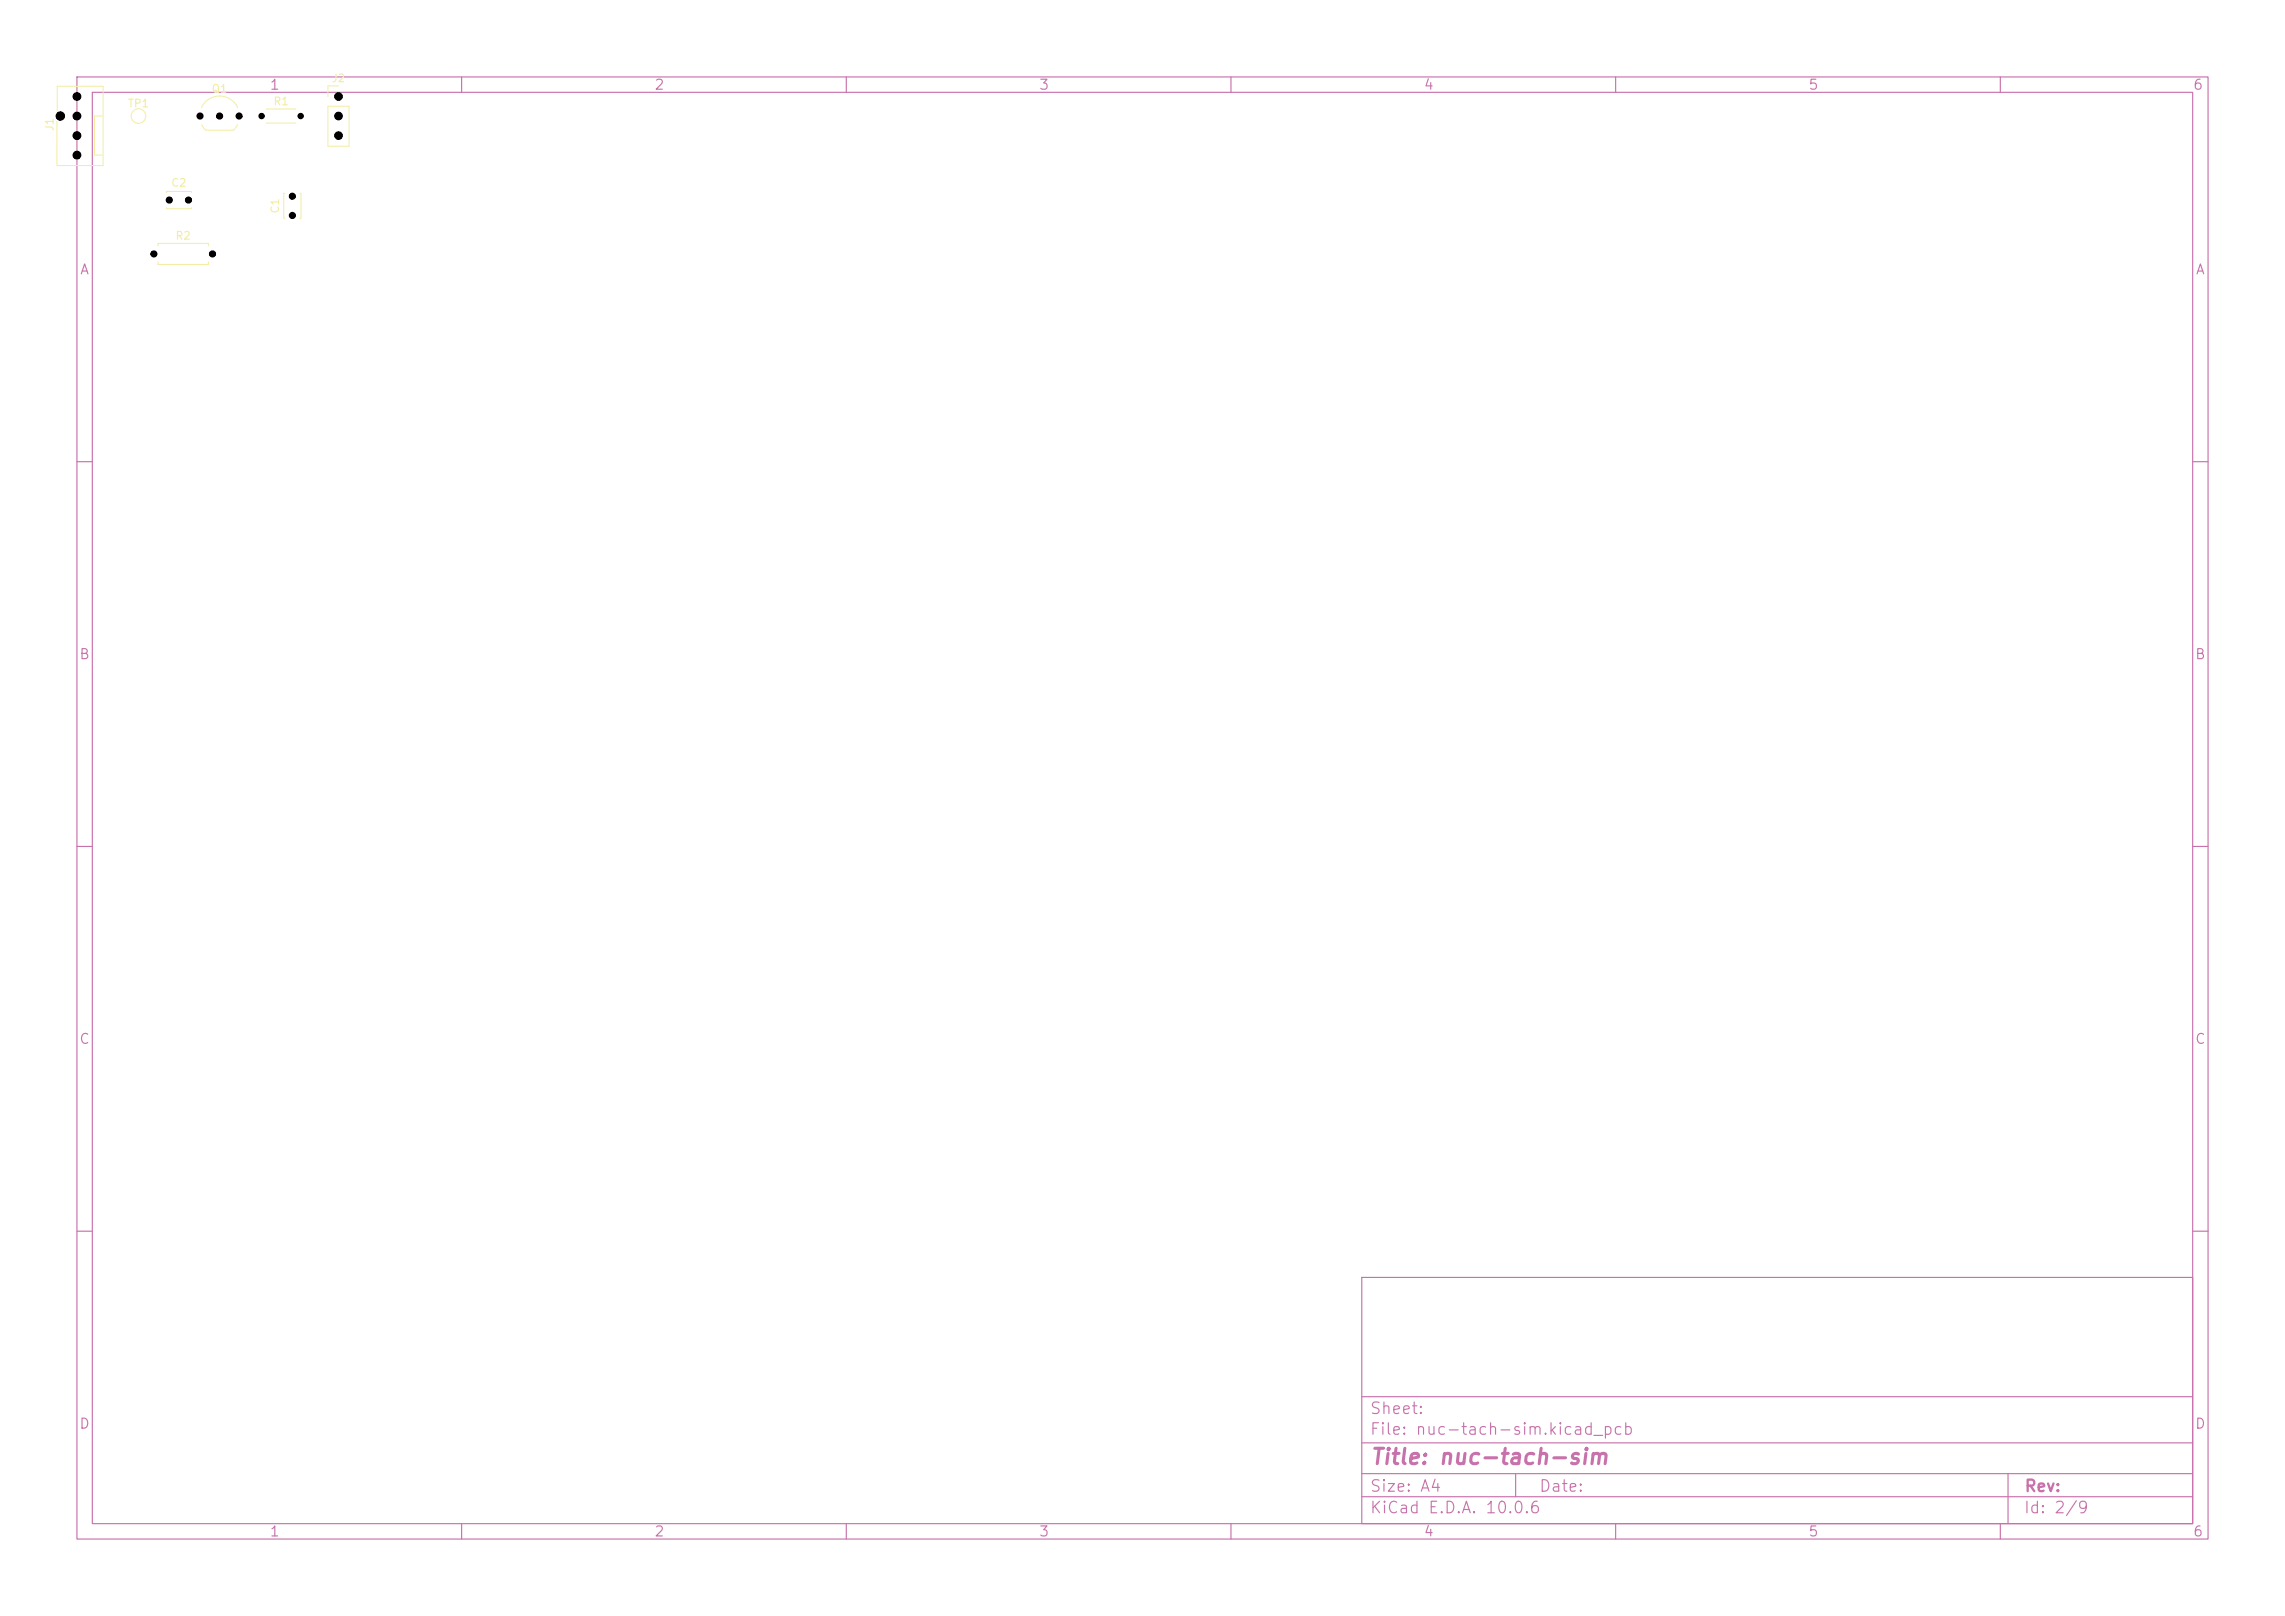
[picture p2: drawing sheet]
<svg xmlns="http://www.w3.org/2000/svg" width="297mm" height="210mm" viewBox="0 0 297 210" stroke-linecap="round" stroke-linejoin="round" font-family="sans-serif">
<defs><g id="words">
<text font-size="2" fill="#c872ab" x="178" y="190.8">Title: nuc-tach-sim</text>
<g font-size="1.5" fill="#c872ab">
<text x="178" y="184.1">Sheet:</text>
<text x="178" y="186.8">File: nuc-tach-sim.kicad_pcb</text>
<text x="178" y="197">KiCad E.D.A. 10.0.6</text>
<text x="178" y="194.2">Size: A4</text>
<text x="200" y="194.2">Date:</text>
<text x="263" y="197">Id: 2/9</text>
<text x="263" y="194.2">Rev:</text>
</g>
<g font-size="1.3" fill="#c872ab">
<text x="35" y="12">1</text>
<text x="85" y="12">2</text>
<text x="135" y="12">3</text>
<text x="185" y="12">4</text>
<text x="235" y="12">5</text>
<text x="285" y="12">6</text>
<text x="10.3" y="36">A</text>
<text x="285.3" y="36">A</text>
<text x="10.2" y="86">B</text>
<text x="285.2" y="86">B</text>
<text x="10.2" y="136">C</text>
<text x="285.2" y="136">C</text>
<text x="10.2" y="186">D</text>
<text x="285.2" y="186">D</text>
<text x="35" y="200">1</text>
<text x="85" y="200">2</text>
<text x="135" y="200">3</text>
<text x="185" y="200">4</text>
<text x="235" y="200">5</text>
<text x="285" y="200">6</text>
</g>
<g font-size="1" fill="#f2eda1">
<text x="43" y="10.9">J2</text>
<text x="7.2" y="17.1" transform="rotate(-90 7.2 17.1)">J1</text>
<text x="16.5" y="14.2">TP1</text>
<text x="27.4" y="12.3">Q1</text>
<text x="35.5" y="13.9">R1</text>
<text x="22.2" y="24.5">C2</text>
<text x="36.5" y="27.8" transform="rotate(-90 36.5 27.8)">C1</text>
<text x="22.7" y="31.4">R2</text>
</g>
</g></defs>
<g fill="none" stroke="#c872ab" stroke-width=".15">
<path d="M10 10h277v190h-277zM12 12h273v186h-273zM60 10v2M110 10v2M160 10v2M210 10v2M260 10v2M10 60h2M285 60h2M10 110h2M285 110h2M10 160h2"/>
<path d="M177 166h108v32h-108zM285 160h2M60 198v2M110 198v2M160 198v2M177 194.5h108M177 191.5h108M177 187.5h108M177 181.5h108M197 191.5v3M210 198v2M260 198v2"/>
<path d="M261 191.5v6.5"/>
</g>
<g fill="none" stroke="#f2eda1" stroke-width=".13">
<path d="M7.4 14.4v-3.2h6v10.3h-6v-5.7M13.3 15.1h-1v5.1h1M26.2 14a2.6 2.6 0 0 1 2.3-1.5 2.6 2.6 0 0 1 2.4 1.5M26.2 16.2l.5 .7h3.6l.6-.7M34.6 14.2h3.9M34.6 16h3.9M42.6 13.8h2.8v5.2h-2.8zM44 11.2h-1.4v1.3M20.5 32v-.4h6.6v.4M20.5 34v.4h6.6v-.4M21.6 25v-.1h3.3v.1M21.6 27v.1h3.3v-.1"/>
<path d="M37 25.1h-.1v3.3h.1M39 25.1h.1v3.3h-.1"/>
<circle cx="18" cy="15.1" r=".95"/>
</g>
<g fill="#000" stroke="#000" stroke-width=".13">
<circle cx="7.8" cy="15.1" r=".55"/>
<circle cx="10" cy="12.5" r=".51"/>
<circle cx="10" cy="17.6" r=".51"/>
<circle cx="10" cy="15.1" r=".51"/>
<circle cx="26" cy="15.1" r=".4"/>
<circle cx="28.5" cy="15.1" r=".4"/>
<circle cx="31.1" cy="15.1" r=".4"/>
<circle cx="34" cy="15.1" r=".35"/>
<circle cx="39.1" cy="15.1" r=".35"/>
<circle cx="44" cy="12.5" r=".5"/>
<circle cx="44" cy="17.6" r=".5"/>
<circle cx="44" cy="15.1" r=".5"/>
<circle cx="10" cy="20.2" r=".51"/>
<circle cx="20" cy="33" r=".4"/>
<circle cx="22" cy="26" r=".4"/>
<circle cx="24.5" cy="26" r=".4"/>
<circle cx="27.6" cy="33" r=".4"/>
<circle cx="38" cy="25.5" r=".4"/>
<circle cx="38" cy="28" r=".4"/>
</g>
<use href="#words"/>
</svg>
